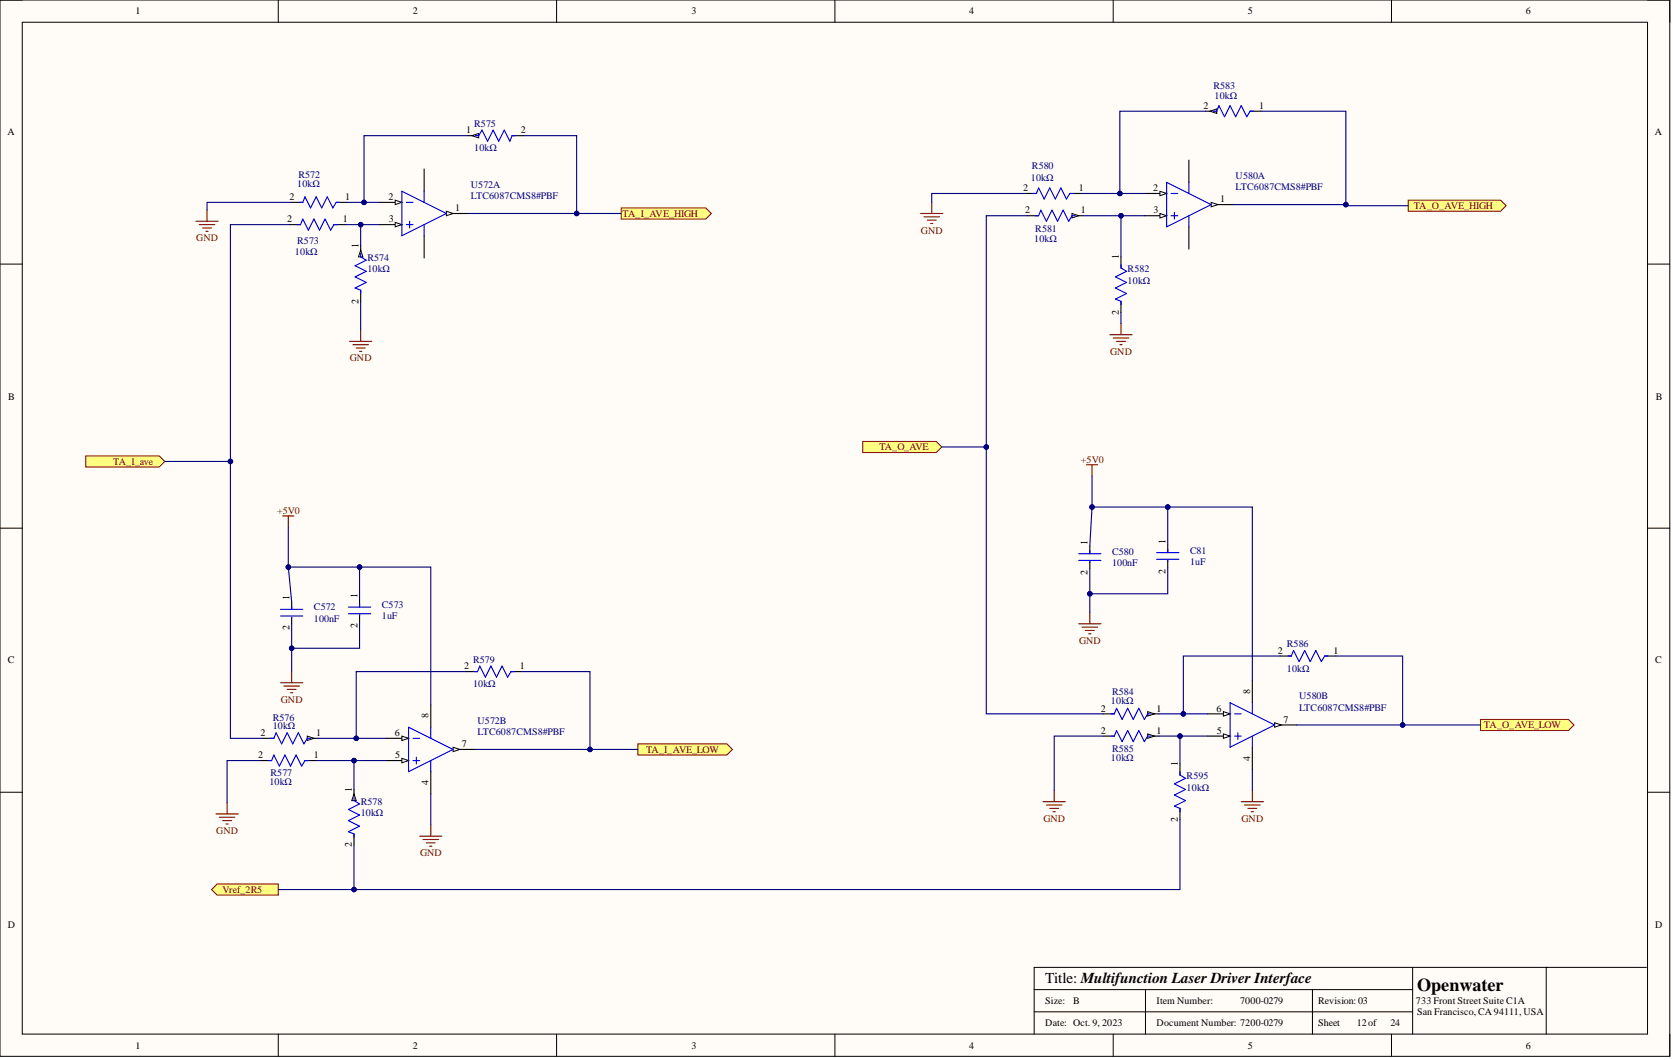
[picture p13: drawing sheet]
<svg xmlns="http://www.w3.org/2000/svg" width="381mm" height="241mm" viewBox="0 0 381 241" stroke-linecap="round" stroke-linejoin="round" font-family="sans-serif">
<defs><g id="words">
<text font-size="4.1" x="322.7" y="225.6">Openwater</text>
<text font-size="3.5" x="238" y="223.8">Title: Multifunction Laser Driver Interface</text>
<g font-size="2.3">
<text x="30.8" y="3.3">1</text>
<text x="94.1" y="3.3">2</text>
<text x="157.5" y="3.3">3</text>
<text x="220.7" y="3.3">4</text>
<text x="284.2" y="3.3">5</text>
<text x="347.5" y="3.3">6</text>
<text x="274" y="24.8">2</text>
<text x="286.7" y="24.8">1</text>
<text x="1.7" y="30.8">A</text>
<text x="106.1" y="30.4">1</text>
<text x="118.6" y="30.4">2</text>
<text x="376.9" y="30.8">A</text>
<text x="65.9" y="45.6">2</text>
<text x="78.6" y="45.6">1</text>
<text x="88.5" y="45.6">2</text>
<text x="233" y="43.5">2</text>
<text x="245.7" y="43.5">1</text>
<text x="262.6" y="43.5">2</text>
<text x="277.8" y="46.1">1</text>
<text x="65.4" y="50.6">2</text>
<text x="78.1" y="50.6">1</text>
<text x="88.6" y="50.6">3</text>
<text x="103.7" y="48.1">1</text>
<text x="233.5" y="48.6">2</text>
<text x="246.2" y="48.6">1</text>
<text x="262.7" y="48.6">3</text>
<text x="81.6" y="56.4" transform="rotate(-90 81.6 56.4)">1</text>
<text x="254.8" y="59" transform="rotate(-90 254.8 59)">1</text>
<text x="81.6" y="69.1" transform="rotate(-90 81.6 69.1)">2</text>
<text x="254.8" y="71.6" transform="rotate(-90 254.8 71.6)">2</text>
<text x="1.9" y="91">B</text>
<text x="377.1" y="91">B</text>
<text x="247.7" y="124" transform="rotate(-90 247.7 124)">1</text>
<text x="265.4" y="123.8" transform="rotate(-90 265.4 123.8)">1</text>
<text x="247.7" y="130.9" transform="rotate(-90 247.7 130.9)">2</text>
<text x="265.4" y="130.6" transform="rotate(-90 265.4 130.6)">2</text>
<text x="65.9" y="136.7" transform="rotate(-90 65.9 136.7)">1</text>
<text x="81.4" y="136.2" transform="rotate(-90 81.4 136.2)">1</text>
<text x="65.9" y="143.5" transform="rotate(-90 65.9 143.5)">2</text>
<text x="81.4" y="143" transform="rotate(-90 81.4 143)">2</text>
<text x="291" y="148.8">2</text>
<text x="303.7" y="148.8">1</text>
<text x="1.8" y="151">C</text>
<text x="105.7" y="152.4">2</text>
<text x="118.4" y="152.4">1</text>
<text x="377" y="151">C</text>
<text x="250.7" y="162">2</text>
<text x="263.4" y="162">1</text>
<text x="277" y="162">6</text>
<text x="284.7" y="157.9" transform="rotate(-90 284.7 157.9)">8</text>
<text x="59.3" y="167.6">2</text>
<text x="72" y="167.6">1</text>
<text x="89.9" y="167.6">6</text>
<text x="97.6" y="163.5" transform="rotate(-90 97.6 163.5)">8</text>
<text x="250.7" y="167.1">2</text>
<text x="263.4" y="167.1">1</text>
<text x="277.1" y="167.1">5</text>
<text x="292.3" y="164.5">7</text>
<text x="58.8" y="172.6">2</text>
<text x="71.5" y="172.6">1</text>
<text x="90" y="172.6">5</text>
<text x="105.2" y="170.1">7</text>
<text x="284.7" y="173.2" transform="rotate(-90 284.7 173.2)">4</text>
<text x="97.6" y="178.8" transform="rotate(-90 97.6 178.8)">4</text>
<text x="268.2" y="174.4" transform="rotate(-90 268.2 174.4)">1</text>
<text x="80.1" y="180.2" transform="rotate(-90 80.1 180.2)">1</text>
<text x="268.2" y="187.1" transform="rotate(-90 268.2 187.1)">2</text>
<text x="80.1" y="192.9" transform="rotate(-90 80.1 192.9)">2</text>
<text x="1.8" y="211.2">D</text>
<text x="377" y="211.2">D</text>
<text x="238" y="228.6">Size:</text>
<text x="238" y="233.6">Date: Oct. 9, 2023</text>
<text x="244.4" y="228.6">B</text>
<text x="263.4" y="228.6">Item Number:</text>
<text x="263.4" y="233.6">Document Number: 7200-0279</text>
<text x="282.4" y="228.6">7000-0279</text>
<text x="300.2" y="228.6">Revision:03</text>
<text x="300.2" y="233.6">Sheet</text>
<text x="309" y="233.6">12of</text>
<text x="316.6" y="233.6">24</text>
<text x="322.5" y="228.6">733 Front Street Suite C1A</text>
<text x="322.7" y="231.1">San Francisco, CA 94111, USA</text>
<text x="30.8" y="238.7">1</text>
<text x="94.1" y="238.7">2</text>
<text x="157.5" y="238.7">3</text>
<text x="220.7" y="238.7">4</text>
<text x="284.2" y="238.7">5</text>
<text x="347.5" y="238.7">6</text>
</g>
<g font-size="2.3" fill="#000080">
<text x="276.3" y="20.3">R583</text>
<text x="276.6" y="22.5">10kΩ</text>
<text x="108" y="28.9">R575</text>
<text x="108" y="34.4">10kΩ</text>
<text x="67.9" y="40.5">R572</text>
<text x="234.8" y="41.3">10kΩ</text>
<text x="235" y="38.5">R580</text>
<text x="281.4" y="40.8">U580A</text>
<text x="67.7" y="42.5">10kΩ</text>
<text x="107.2" y="42.8">U572A</text>
<text x="107.2" y="45.3">LTC6087CMS8#PBF</text>
<text x="281.4" y="43.3">LTC6087CMS8#PBF</text>
<text x="235.8" y="52.9">R581</text>
<text x="67.2" y="58">10kΩ</text>
<text x="67.7" y="55.4">R573</text>
<text x="83.7" y="59.5">R574</text>
<text x="235.5" y="55.2">10kΩ</text>
<text x="83.7" y="62">10kΩ</text>
<text x="256.8" y="64.5">10kΩ</text>
<text x="256.8" y="62">R582</text>
<text x="253.3" y="128.8">100nF</text>
<text x="253.3" y="126.3">C580</text>
<text x="271" y="128.6">1uF</text>
<text x="271" y="126.1">C81</text>
<text x="71.5" y="141.5">100nF</text>
<text x="71.5" y="139">C572</text>
<text x="87" y="141">1uF</text>
<text x="87" y="138.5">C573</text>
<text x="293.1" y="147.3">R586</text>
<text x="107.7" y="150.9">R579</text>
<text x="293.1" y="152.9">10kΩ</text>
<text x="107.7" y="156.4">10kΩ</text>
<text x="253" y="160.2">10kΩ</text>
<text x="253.3" y="158.2">R584</text>
<text x="295.8" y="159.2">U580B</text>
<text x="295.8" y="161.7">LTC6087CMS8#PBF</text>
<text x="62.1" y="166">10kΩ</text>
<text x="62.1" y="164">R576</text>
<text x="108.8" y="164.8">U572B</text>
<text x="108.8" y="167.3">LTC6087CMS8#PBF</text>
<text x="253" y="173.1">10kΩ</text>
<text x="253.3" y="171.1">R585</text>
<text x="61.4" y="178.7">10kΩ</text>
<text x="61.6" y="176.7">R577</text>
<text x="270.2" y="180">10kΩ</text>
<text x="270.2" y="177.4">R595</text>
<text x="82.1" y="185.8">10kΩ</text>
<text x="82.1" y="183.3">R578</text>
</g>
<g font-size="2.3" fill="#800000">
<text x="322" y="47.6">TA_O_AVE_HIGH</text>
<text x="141.8" y="49.4">TA_I_AVE_HIGH</text>
<text x="209.7" y="53.2">GND</text>
<text x="44.7" y="54.9">GND</text>
<text x="79.7" y="82.3">GND</text>
<text x="252.8" y="80.7">GND</text>
<text x="25.8" y="105.8">TA_I_ave</text>
<text x="200.3" y="102.5">TA_O_AVE</text>
<text x="246.2" y="105.3">+5V0</text>
<text x="63.1" y="116.9">+5V0</text>
<text x="245.7" y="146.6">GND</text>
<text x="64" y="160">GND</text>
<text x="337.9" y="165.8">TA_O_AVE_LOW</text>
<text x="147.1" y="171.4">TA_I_AVE_LOW</text>
<text x="49.3" y="189.8">GND</text>
<text x="237.6" y="187.1">GND</text>
<text x="282.8" y="187.1">GND</text>
<text x="95.7" y="194.9">GND</text>
<text x="50.7" y="203.3">Vref_2R5</text>
</g>
</g></defs>
<path d="M0 0h380.3v240.5h-380.3z" fill-rule="evenodd" fill="#fffcf8"/>
<path d="M0 0h380.3v240.5h-380.3z" fill="none" stroke="#000" stroke-width=".23"/>
<path d="M5.1 5.1h370.1v230.3h-370.1z" fill-rule="evenodd" fill="#fffcf8"/>
<g fill="none" stroke="#000" stroke-width=".23">
<path d="M0 0h5.1M5.1 5.1h370.1v230.3h-370.1zM63.4 0v5.1M126.8 0v5.1M190.1 0v5.1M253.5 0v5.1M316.9 0v5.1M375.2 0h5.1v5.1M0 60.1h5.1M375.2 60.1h5.1M0 120.2h5.1M375.2 120.2h5.1"/>
<path d="M0 180.3h5.1M375.2 180.3h5.1M63.4 235.4v5.1M126.8 235.4v5.1M190.1 235.4v5.1M235.5 225.3h86.2M235.5 230.3h86.2M253.5 235.4v5.1M260.9 225.3v10.1M298.9 225.3v10.1M316.9 235.4v5.1M321.7 220.2v15.2"/>
<path d="M352.1 220.2v15.2M374.9 220.2h-139.4v15.2M380.3 235.4v5.1"/>
</g>
<path d="M101.7 48.6h5" fill="none" stroke="#000" stroke-width=".25"/>
<path d="M101.7 48.1l1.5 .5-1.5 .5z" fill="#f8fcff"/>
<path d="M101.7 48.1l1.5 .5-1.5 .5z" fill="none" stroke="#000" stroke-width=".23"/>
<path d="M86.4 51.1h5.1" fill="none" stroke="#000" stroke-width=".25"/>
<path d="M90 50.6l1.5 .5-1.5 .5z" fill="#f8fcff"/>
<path d="M90 50.6l1.5 .5-1.5 .5z" fill="none" stroke="#000" stroke-width=".23"/>
<path d="M86.4 46.1h5.1" fill="none" stroke="#000" stroke-width=".25"/>
<path d="M90 45.6l1.5 .5-1.5 .5z" fill="#f8fcff"/>
<path d="M90 45.6l1.5 .5-1.5 .5z" fill="none" stroke="#000" stroke-width=".23"/>
<path d="M91.5 43.5l10.2 5.1-10.2 5.1zM92.5 46.1h1.6M92.5 51.1h1.6M93.3 50.4v1.5M96.6 43.5v2.6M96.6 51.1v2.6" fill="none" stroke="#00f" stroke-width=".25"/>
<path d="M96.6 38.5v5M96.6 53.7v5M103.2 170.6h5" fill="none" stroke="#000" stroke-width=".25"/>
<path d="M103.2 170.1l1.5 .5-1.5 .5z" fill="#f8fcff"/>
<path d="M103.2 170.1l1.5 .5-1.5 .5z" fill="none" stroke="#000" stroke-width=".23"/>
<path d="M88 168.1h5" fill="none" stroke="#000" stroke-width=".25"/>
<path d="M91.5 167.6l1.5 .5-1.5 .5z" fill="#f8fcff"/>
<path d="M91.5 167.6l1.5 .5-1.5 .5z" fill="none" stroke="#000" stroke-width=".23"/>
<path d="M88 173.1h5" fill="none" stroke="#000" stroke-width=".25"/>
<path d="M91.5 172.6l1.5 .5-1.5 .5z" fill="#f8fcff"/>
<path d="M91.5 172.6l1.5 .5-1.5 .5z" fill="none" stroke="#000" stroke-width=".23"/>
<path d="M93 165.5l10.2 5.1-10.2 5.1zM94.1 168.1h1.5M94.1 173.1h1.5M94.8 172.4v1.5M98.1 165.5v2.6M98.1 173.1v2.6" fill="none" stroke="#00f" stroke-width=".25"/>
<path d="M275.8 46.6h5.1M98.1 160.5v5M98.1 175.7v5" fill="none" stroke="#000" stroke-width=".25"/>
<path d="M275.8 46.1l1.5 .5-1.5 .5z" fill="#f8fcff"/>
<path d="M275.8 46.1l1.5 .5-1.5 .5z" fill="none" stroke="#000" stroke-width=".23"/>
<path d="M260.6 49.1h5.1" fill="none" stroke="#000" stroke-width=".25"/>
<path d="M264.2 48.6l1.5 .5-1.5 .5z" fill="#f8fcff"/>
<path d="M264.2 48.6l1.5 .5-1.5 .5z" fill="none" stroke="#000" stroke-width=".23"/>
<path d="M260.6 44h5.1" fill="none" stroke="#000" stroke-width=".25"/>
<path d="M264.2 43.5l1.5 .5-1.5 .6z" fill="#f8fcff"/>
<path d="M264.2 43.5l1.5 .5-1.5 .6z" fill="none" stroke="#000" stroke-width=".23"/>
<path d="M265.7 41.5l10.1 5.1-10.1 5zM266.7 44h1.5M266.7 49.1h1.5M267.5 48.3v1.6M270.8 41.5v2.5M270.8 49.1v2.5" fill="none" stroke="#00f" stroke-width=".25"/>
<path d="M270.8 36.5v5M270.8 51.6v5.1M290.3 165h5" fill="none" stroke="#000" stroke-width=".25"/>
<path d="M290.3 164.5l1.5 .5-1.5 .5z" fill="#f8fcff"/>
<path d="M290.3 164.5l1.5 .5-1.5 .5z" fill="none" stroke="#000" stroke-width=".23"/>
<path d="M275.1 162.5h5" fill="none" stroke="#000" stroke-width=".25"/>
<path d="M278.6 162l1.5 .5-1.5 .5z" fill="#f8fcff"/>
<path d="M278.6 162l1.5 .5-1.5 .5z" fill="none" stroke="#000" stroke-width=".23"/>
<path d="M275.1 167.6h5" fill="none" stroke="#000" stroke-width=".25"/>
<path d="M278.6 167.1l1.5 .5-1.5 .5z" fill="#f8fcff"/>
<path d="M278.6 167.1l1.5 .5-1.5 .5z" fill="none" stroke="#000" stroke-width=".23"/>
<g fill="none" stroke="#00f" stroke-width=".25">
<path d="M67.7 51.1h.7l.6-1.2 1.2 2.5 1.3-2.5 1.3 2.5 1.2-2.5 1.3 2.5 .8-1.3h.7M68.2 46.1h.8l.5-1.3 1.2 2.5 1.3-2.5 1.3 2.5 1.2-2.5 1.3 2.5 .8-1.2h.7M63.9 138.7h5.1M66.4 138v.7M79.3 138.2h5.1M79.3 139.7h5.1M81.9 137.4v.8M81.9 140v.2M245.7 126.1h5M245.7 127.6h5M248.2 125.3v.8M248.2 127.8v.3"/>
<path d="M263.4 125.8h5.1M263.4 127.3h5.1M265.9 125v.8M265.9 127.6v.2M63.9 140.2h5.1M66.4 140.5v.2M280.1 160l10.2 5-10.2 5.1zM285.2 160v2.5M281.1 162.5h1.6M281.1 167.6h1.6M281.9 166.8v1.5M285.2 167.6v2.5"/>
</g>
<g fill="none" stroke="#000" stroke-width=".25">
<path d="M65.9 51.1h2.5M66.4 46.1h2.6M76.1 51.1h2.5M76.6 46.1h2.5M66.4 136.9v1.8M81.9 136.4v1.8M81.9 140v1.5M248.2 124.3v1.8M248.2 127.8v1.5M265.9 124v1.8M265.9 127.6v1.5M66.4 140.5v1.5"/>
<path d="M285.2 154.9v5.1M70 168.1h2.5M285.2 170.1v5.1"/>
</g>
<g fill="none" stroke="#800000" stroke-width=".25">
<path d="M248.2 139.5v2.5M63.9 155.4h5.1M64.6 156.2h3.6M65.4 156.9h2M66.2 157.7h.5M66.4 152.9v2.5M245.7 142h5M246.4 142.8h3.6M247.2 143.5h2M247.9 144.3h.5M285.2 180v2.5M95.6 190.3h5"/>
<path d="M96.3 191.1h3.6M97.1 191.9h2M97.9 192.6h.5M98.1 187.8v2.5M282.7 182.5h5M283.4 183.3h3.6M284.2 184h2M284.9 184.8h.6"/>
</g>
<path d="M70 167.6l1.5 .5-1.5 .5z" fill="#f8fcff"/>
<path d="M70 167.6l1.5 .5-1.5 .5z" fill="none" stroke="#000" stroke-width=".23"/>
<path d="M82.1 55.9v2.6M59.3 173.1h2.6M59.8 168.1h2.6M69.5 173.1h2.5" fill="none" stroke="#000" stroke-width=".25"/>
<path d="M61.1 173.1h.8l.5-1.2 1.2 2.5 1.3-2.5 1.3 2.5 1.2-2.5 1.3 2.5 .8-1.3h.7M61.6 168.1h.8l.5-1.3 1.2 2.5 1.3-2.5 1.3 2.5 1.2-2.5 1.3 2.5 .8-1.2h.7" fill="none" stroke="#00f" stroke-width=".25"/>
<path d="M82.1 57l.5 1.5h-1z" fill="#f8fcff"/>
<path d="M82.1 57l.5 1.5h-1z" fill="none" stroke="#000" stroke-width=".23"/>
<path d="M106.5 30.9h2.5M82.1 66.1v2.5" fill="none" stroke="#000" stroke-width=".25"/>
<path d="M82.1 57.7v.8l1.3 .7-2.5 1.3 2.5 1.3-2.5 1.2 2.5 1.3-2.5 1.3 1.2 .5v.7" fill="none" stroke="#00f" stroke-width=".25"/>
<path d="M107.5 30.9l1.5-.5v1z" fill="#f8fcff"/>
<path d="M107.5 30.9l1.5-.5v1z" fill="none" stroke="#000" stroke-width=".23"/>
<path d="M116.6 30.9h2.6M233.5 44h2.5M243.6 44h2.6M244.1 49.1h2.6" fill="none" stroke="#000" stroke-width=".25"/>
<path d="M108.2 30.9h.8l.8-1.3 1.2 2.5 1.3-2.5 1.3 2.5 1.2-2.5 1.3 2.5 .5-1.2h.8M235.3 44h.7l.5-1.2 1.3 2.5 1.3-2.5 1.2 2.5 1.3-2.5 1.3 2.5 .7-1.3h.8" fill="none" stroke="#00f" stroke-width=".25"/>
<path d="M244.1 48.6l1.6 .5-1.6 .5z" fill="#f8fcff"/>
<path d="M244.1 48.6l1.6 .5-1.6 .5z" fill="none" stroke="#000" stroke-width=".23"/>
<path d="M274.6 25.3h2.5M284.7 25.3h2.5M234 49.1h2.5M255.3 58.5v2.5M255.3 68.6v2.5" fill="none" stroke="#000" stroke-width=".25"/>
<path d="M235.8 49.1h.7l.5-1.3 1.3 2.6 1.3-2.6 1.2 2.6 1.3-2.6 1.3 2.6 .7-1.3h.8M255.3 60.2v.8l1.3 .8-2.6 1.2 2.6 1.3-2.6 1.3 2.6 1.2-2.6 1.3 1.3 .5v.8" fill="none" stroke="#00f" stroke-width=".25"/>
<path d="M275.6 25.3l1.5-.5v1z" fill="#f8fcff"/>
<path d="M275.6 25.3l1.5-.5v1z" fill="none" stroke="#000" stroke-width=".23"/>
<path d="M276.3 25.3h.8l.5-1.3 1.3 2.6 1.2-2.6 1.3 2.6 1.3-2.6 1.2 2.6 .8-1.3h.8" fill="none" stroke="#00f" stroke-width=".25"/>
<path d="M80.6 179.7v2.5" fill="none" stroke="#000" stroke-width=".25"/>
<path d="M80.6 180.7l.5 1.5h-1z" fill="#f8fcff"/>
<path d="M80.6 180.7l.5 1.5h-1z" fill="none" stroke="#000" stroke-width=".23"/>
<path d="M106.2 152.9h2.6M116.4 152.9h2.5M261.4 167.6h2.5M80.6 189.8v2.6" fill="none" stroke="#000" stroke-width=".25"/>
<path d="M108 152.9h.8l.5-1.3 1.2 2.6 1.3-2.6 1.3 2.6 1.2-2.6 1.3 2.6 .8-1.3h.7M80.6 181.5v.7l1.3 .8-2.6 1.3 2.6 1.2-2.6 1.3 2.6 1.3-2.6 1.2 1.3 .5v.8" fill="none" stroke="#00f" stroke-width=".25"/>
<path d="M261.4 167.1l1.5 .5-1.5 .5z" fill="#f8fcff"/>
<path d="M261.4 167.1l1.5 .5-1.5 .5z" fill="none" stroke="#000" stroke-width=".23"/>
<path d="M251.2 167.6h2.6M261.4 162.5h2.5" fill="none" stroke="#000" stroke-width=".25"/>
<path d="M253 167.6h.8l.5-1.3 1.2 2.5 1.3-2.5 1.3 2.5 1.2-2.5 1.3 2.5 .8-1.2h.7" fill="none" stroke="#00f" stroke-width=".25"/>
<path d="M261.4 162l1.5 .5-1.5 .5z" fill="#f8fcff"/>
<path d="M261.4 162l1.5 .5-1.5 .5z" fill="none" stroke="#000" stroke-width=".23"/>
<path d="M291.5 149.3h2.6M301.7 149.3h2.5M251.2 162.5h2.6M268.7 173.9v2.5M268.7 184v2.6" fill="none" stroke="#000" stroke-width=".25"/>
<path d="M293.3 149.3h.8l.5-1.2 1.2 2.5 1.3-2.5 1.3 2.5 1.3-2.5 1.2 2.5 .8-1.3h.7M253 162.5h.8l.5-1.3 1.2 2.6 1.3-2.6 1.3 2.6 1.2-2.6 1.3 2.6 .8-1.3h.7M268.7 175.7v.7l1.3 .8-2.5 1.3 2.5 1.2-2.5 1.3 2.5 1.2-2.5 1.3 1.2 .5v.8" fill="none" stroke="#00f" stroke-width=".25"/>
<g fill="none" stroke="#800000" stroke-width=".25">
<path d="M44.6 50.4h5.1M45.4 51.1h3.5M46.1 51.9h2.1M46.9 52.7h.5M47.2 47.8v2.6M209.7 48.6h5M210.4 49.4h3.6M211.2 50.1h2M211.9 50.9h.5M212.2 46.1v2.5M79.6 77.7h5.1M80.4 78.5h3.5"/>
<path d="M81.1 79.2h2.1M81.9 80h.5M82.1 75.2v2.5M252.8 76.2h5M253.5 77h3.6M254.3 77.7h2M255 78.5h.5M255.3 73.7v2.5M64.4 117.4h2.5M65.7 117.4v2.6M247.4 105.8h2.6M248.7 105.8v2.5"/>
<path d="M240.1 180v2.5M49.2 185.3h5.1M49.9 186h3.6M50.7 186.8h2M51.5 187.6h.5M51.7 182.8v2.5M237.5 182.5h5.1M238.3 183.3h3.6M239.1 184h2M239.8 184.8h.5"/>
</g>
<path d="M19.5 103.8h16.8l1.2 1.2-1.2 1.3h-16.8z" fill-rule="evenodd" fill="#ffff80"/>
<path d="M19.5 103.8h16.8l1.2 1.2-1.2 1.3h-16.8z" fill="none" stroke="#800000" stroke-width=".23"/>
<path d="M196.5 100.5h16.7l1.3 1.3-1.3 1.2h-16.7z" fill-rule="evenodd" fill="#ffff80"/>
<path d="M196.5 100.5h16.7l1.3 1.3-1.3 1.2h-16.7z" fill="none" stroke="#800000" stroke-width=".23"/>
<path d="M320.7 45.6h21l1.3 1.2-1.3 1.3h-21z" fill-rule="evenodd" fill="#ffff80"/>
<path d="M320.7 45.6h21l1.3 1.2-1.3 1.3h-21z" fill="none" stroke="#800000" stroke-width=".23"/>
<path d="M337.2 163.8h20l1.3 1.2-1.3 1.3h-20z" fill-rule="evenodd" fill="#ffff80"/>
<path d="M337.2 163.8h20l1.3 1.2-1.3 1.3h-20z" fill="none" stroke="#800000" stroke-width=".23"/>
<path d="M141.5 47.3h19.2l1.3 1.3-1.3 1.3h-19.2z" fill-rule="evenodd" fill="#ffff80"/>
<path d="M141.5 47.3h19.2l1.3 1.3-1.3 1.3h-19.2z" fill="none" stroke="#800000" stroke-width=".23"/>
<path d="M145.3 169.3h20.2l1.3 1.3-1.3 1.3h-20.2z" fill-rule="evenodd" fill="#ffff80"/>
<path d="M145.3 169.3h20.2l1.3 1.3-1.3 1.3h-20.2z" fill="none" stroke="#800000" stroke-width=".23"/>
<path d="M81.9 129.1v7.3" fill="none" stroke="#000080" stroke-width=".25"/>
<circle cx="81.9" cy="129.1" r=".51" fill="#000080"/>
<circle cx="81.9" cy="129.1" r=".51" fill="none" stroke="#000080" stroke-width=".23"/>
<path d="M81.9 141.5v6.1h-15.5v-5.6" fill="none" stroke="#000080" stroke-width=".25"/>
<circle cx="66.4" cy="147.6" r=".51" fill="#000080"/>
<circle cx="66.4" cy="147.6" r=".51" fill="none" stroke="#000080" stroke-width=".23"/>
<path d="M265.9 129.1v6.1h-17.7M285.2 175.2v4.8M98.1 180.7v7.1" fill="none" stroke="#000080" stroke-width=".25"/>
<circle cx="248.2" cy="135.2" r=".51" fill="#000080"/>
<circle cx="248.2" cy="135.2" r=".51" fill="none" stroke="#000080" stroke-width=".23"/>
<path d="M66.4 147.6v5.3" fill="none" stroke="#000080" stroke-width=".25"/>
<circle cx="66.4" cy="147.6" r=".51" fill="#000080"/>
<circle cx="66.4" cy="147.6" r=".51" fill="none" stroke="#000080" stroke-width=".23"/>
<path d="M265.9 115.4v8.6" fill="none" stroke="#000080" stroke-width=".25"/>
<circle cx="265.9" cy="115.4" r=".51" fill="#000080"/>
<circle cx="265.9" cy="115.4" r=".51" fill="none" stroke="#000080" stroke-width=".23"/>
<path d="M248.2 124.3l.5-8.9h36.5v39.5" fill="none" stroke="#000080" stroke-width=".25"/>
<circle cx="265.9" cy="115.4" r=".51" fill="#000080"/>
<circle cx="265.9" cy="115.4" r=".51" fill="none" stroke="#000080" stroke-width=".23"/>
<circle cx="248.7" cy="115.4" r=".51" fill="#000080"/>
<circle cx="248.7" cy="115.4" r=".51" fill="none" stroke="#000080" stroke-width=".23"/>
<path d="M248.2 129.3v10.2" fill="none" stroke="#000080" stroke-width=".25"/>
<circle cx="248.2" cy="135.2" r=".51" fill="#000080"/>
<circle cx="248.2" cy="135.2" r=".51" fill="none" stroke="#000080" stroke-width=".23"/>
<path d="M82.1 51.1v4.8" fill="none" stroke="#000080" stroke-width=".25"/>
<circle cx="82.1" cy="51.1" r=".51" fill="#000080"/>
<circle cx="82.1" cy="51.1" r=".51" fill="none" stroke="#000080" stroke-width=".23"/>
<path d="M106.5 30.9h-23.6v15.2" fill="none" stroke="#000080" stroke-width=".25"/>
<circle cx="82.9" cy="46.1" r=".51" fill="#000080"/>
<circle cx="82.9" cy="46.1" r=".51" fill="none" stroke="#000080" stroke-width=".23"/>
<path d="M119.2 30.9h12.1v17.7" fill="none" stroke="#000080" stroke-width=".25"/>
<circle cx="131.3" cy="48.6" r=".51" fill="#000080"/>
<circle cx="131.3" cy="48.6" r=".51" fill="none" stroke="#000080" stroke-width=".23"/>
<path d="M106.2 152.9h-25.1v15.2" fill="none" stroke="#000080" stroke-width=".25"/>
<circle cx="81.1" cy="168.1" r=".51" fill="#000080"/>
<circle cx="81.1" cy="168.1" r=".51" fill="none" stroke="#000080" stroke-width=".23"/>
<path d="M118.9 152.9h15.5v17.7" fill="none" stroke="#000080" stroke-width=".25"/>
<circle cx="134.4" cy="170.6" r=".51" fill="#000080"/>
<circle cx="134.4" cy="170.6" r=".51" fill="none" stroke="#000080" stroke-width=".23"/>
<path d="M72 173.1h8.6" fill="none" stroke="#000080" stroke-width=".25"/>
<circle cx="80.6" cy="173.1" r=".51" fill="#000080"/>
<circle cx="80.6" cy="173.1" r=".51" fill="none" stroke="#000080" stroke-width=".23"/>
<path d="M88 173.1h-7.4v6.6" fill="none" stroke="#000080" stroke-width=".25"/>
<circle cx="80.6" cy="173.1" r=".51" fill="#000080"/>
<circle cx="80.6" cy="173.1" r=".51" fill="none" stroke="#000080" stroke-width=".23"/>
<path d="M246.2 44h14.4" fill="none" stroke="#000080" stroke-width=".25"/>
<circle cx="255" cy="44" r=".51" fill="#000080"/>
<circle cx="255" cy="44" r=".51" fill="none" stroke="#000080" stroke-width=".23"/>
<path d="M274.6 25.3h-19.6v18.7" fill="none" stroke="#000080" stroke-width=".25"/>
<circle cx="255" cy="44" r=".51" fill="#000080"/>
<circle cx="255" cy="44" r=".51" fill="none" stroke="#000080" stroke-width=".23"/>
<path d="M287.2 25.3h19.3v21.3h-25.6" fill="none" stroke="#000080" stroke-width=".25"/>
<circle cx="306.5" cy="46.6" r=".51" fill="#000080"/>
<circle cx="306.5" cy="46.6" r=".51" fill="none" stroke="#000080" stroke-width=".23"/>
<path d="M255.3 49.1h5.3" fill="none" stroke="#000080" stroke-width=".25"/>
<circle cx="255.3" cy="49.1" r=".51" fill="#000080"/>
<circle cx="255.3" cy="49.1" r=".51" fill="none" stroke="#000080" stroke-width=".23"/>
<path d="M246.7 49.1h8.6v9.4" fill="none" stroke="#000080" stroke-width=".25"/>
<circle cx="255.3" cy="49.1" r=".51" fill="#000080"/>
<circle cx="255.3" cy="49.1" r=".51" fill="none" stroke="#000080" stroke-width=".23"/>
<path d="M291.5 149.3h-22v13.2" fill="none" stroke="#000080" stroke-width=".25"/>
<circle cx="269.5" cy="162.5" r=".51" fill="#000080"/>
<circle cx="269.5" cy="162.5" r=".51" fill="none" stroke="#000080" stroke-width=".23"/>
<path d="M304.2 149.3h15.2v15.7h-24.1" fill="none" stroke="#000080" stroke-width=".25"/>
<circle cx="319.4" cy="165" r=".51" fill="#000080"/>
<circle cx="319.4" cy="165" r=".51" fill="none" stroke="#000080" stroke-width=".23"/>
<path d="M66.4 46.1h-19.2v1.7M233.5 44h-21.3v2.1M82.1 68.6v6.6M255.3 71.1v2.6M59.3 173.1h-7.6v9.7M251.2 167.6h-11.1v12.4M268.7 167.6v6.3" fill="none" stroke="#000080" stroke-width=".25"/>
<circle cx="268.7" cy="167.6" r=".51" fill="#000080"/>
<circle cx="268.7" cy="167.6" r=".51" fill="none" stroke="#000080" stroke-width=".23"/>
<path d="M248.7 108.3v7.1" fill="none" stroke="#000080" stroke-width=".25"/>
<circle cx="248.7" cy="115.4" r=".51" fill="#000080"/>
<circle cx="248.7" cy="115.4" r=".51" fill="none" stroke="#000080" stroke-width=".23"/>
<path d="M65.7 120v9.1" fill="none" stroke="#000080" stroke-width=".25"/>
<circle cx="65.7" cy="129.1" r=".51" fill="#000080"/>
<circle cx="65.7" cy="129.1" r=".51" fill="none" stroke="#000080" stroke-width=".23"/>
<path d="M65.9 51.1h-13.4v53.9" fill="none" stroke="#000080" stroke-width=".25"/>
<circle cx="52.5" cy="105" r=".51" fill="#000080"/>
<circle cx="52.5" cy="105" r=".51" fill="none" stroke="#000080" stroke-width=".23"/>
<path d="M234 49.1h-9.4v52.7" fill="none" stroke="#000080" stroke-width=".25"/>
<circle cx="224.6" cy="101.8" r=".51" fill="#000080"/>
<circle cx="224.6" cy="101.8" r=".51" fill="none" stroke="#000080" stroke-width=".23"/>
<path d="M306.5 46.6v.2h14.2" fill="none" stroke="#000080" stroke-width=".25"/>
<circle cx="306.5" cy="46.6" r=".51" fill="#000080"/>
<circle cx="306.5" cy="46.6" r=".51" fill="none" stroke="#000080" stroke-width=".23"/>
<path d="M319.4 165h17.8" fill="none" stroke="#000080" stroke-width=".25"/>
<circle cx="319.4" cy="165" r=".51" fill="#000080"/>
<circle cx="319.4" cy="165" r=".51" fill="none" stroke="#000080" stroke-width=".23"/>
<path d="M37.5 105h15v63.1h7.3" fill="none" stroke="#000080" stroke-width=".25"/>
<circle cx="52.5" cy="105" r=".51" fill="#000080"/>
<circle cx="52.5" cy="105" r=".51" fill="none" stroke="#000080" stroke-width=".23"/>
<path d="M214.5 101.8h10.1v60.7h26.6" fill="none" stroke="#000080" stroke-width=".25"/>
<circle cx="224.6" cy="101.8" r=".51" fill="#000080"/>
<circle cx="224.6" cy="101.8" r=".51" fill="none" stroke="#000080" stroke-width=".23"/>
<path d="M263.9 162.5h11.2" fill="none" stroke="#000080" stroke-width=".25"/>
<circle cx="269.5" cy="162.5" r=".51" fill="#000080"/>
<circle cx="269.5" cy="162.5" r=".51" fill="none" stroke="#000080" stroke-width=".23"/>
<path d="M263.9 167.6h11.2" fill="none" stroke="#000080" stroke-width=".25"/>
<circle cx="268.7" cy="167.6" r=".51" fill="#000080"/>
<circle cx="268.7" cy="167.6" r=".51" fill="none" stroke="#000080" stroke-width=".23"/>
<path d="M66.4 136.9l-.7-7.8h32.4v31.4" fill="none" stroke="#000080" stroke-width=".25"/>
<circle cx="81.9" cy="129.1" r=".51" fill="#000080"/>
<circle cx="81.9" cy="129.1" r=".51" fill="none" stroke="#000080" stroke-width=".23"/>
<circle cx="65.7" cy="129.1" r=".51" fill="#000080"/>
<circle cx="65.7" cy="129.1" r=".51" fill="none" stroke="#000080" stroke-width=".23"/>
<path d="M72.5 168.1h15.5" fill="none" stroke="#000080" stroke-width=".25"/>
<circle cx="81.1" cy="168.1" r=".51" fill="#000080"/>
<circle cx="81.1" cy="168.1" r=".51" fill="none" stroke="#000080" stroke-width=".23"/>
<path d="M78.6 51.1h7.8" fill="none" stroke="#000080" stroke-width=".25"/>
<circle cx="82.1" cy="51.1" r=".51" fill="#000080"/>
<circle cx="82.1" cy="51.1" r=".51" fill="none" stroke="#000080" stroke-width=".23"/>
<path d="M79.1 46.1h7.3" fill="none" stroke="#000080" stroke-width=".25"/>
<circle cx="82.9" cy="46.1" r=".51" fill="#000080"/>
<circle cx="82.9" cy="46.1" r=".51" fill="none" stroke="#000080" stroke-width=".23"/>
<path d="M106.7 48.6h34.8" fill="none" stroke="#000080" stroke-width=".25"/>
<circle cx="131.3" cy="48.6" r=".51" fill="#000080"/>
<circle cx="131.3" cy="48.6" r=".51" fill="none" stroke="#000080" stroke-width=".23"/>
<path d="M108.2 170.6h37.1" fill="none" stroke="#000080" stroke-width=".25"/>
<circle cx="134.4" cy="170.6" r=".51" fill="#000080"/>
<circle cx="134.4" cy="170.6" r=".51" fill="none" stroke="#000080" stroke-width=".23"/>
<path d="M48.2 202.5l1.2-1.3h14v2.6h-14z" fill-rule="evenodd" fill="#ffff80"/>
<path d="M48.2 202.5l1.2-1.3h14v2.6h-14z" fill="none" stroke="#800000" stroke-width=".23"/>
<path d="M80.6 192.4v10.1h-17.2" fill="none" stroke="#000080" stroke-width=".25"/>
<circle cx="80.6" cy="202.5" r=".51" fill="#000080"/>
<circle cx="80.6" cy="202.5" r=".51" fill="none" stroke="#000080" stroke-width=".23"/>
<path d="M268.7 186.6v15.9h-188.1" fill="none" stroke="#000080" stroke-width=".25"/>
<circle cx="80.6" cy="202.5" r=".51" fill="#000080"/>
<circle cx="80.6" cy="202.5" r=".51" fill="none" stroke="#000080" stroke-width=".23"/>
<use href="#words"/>
</svg>
